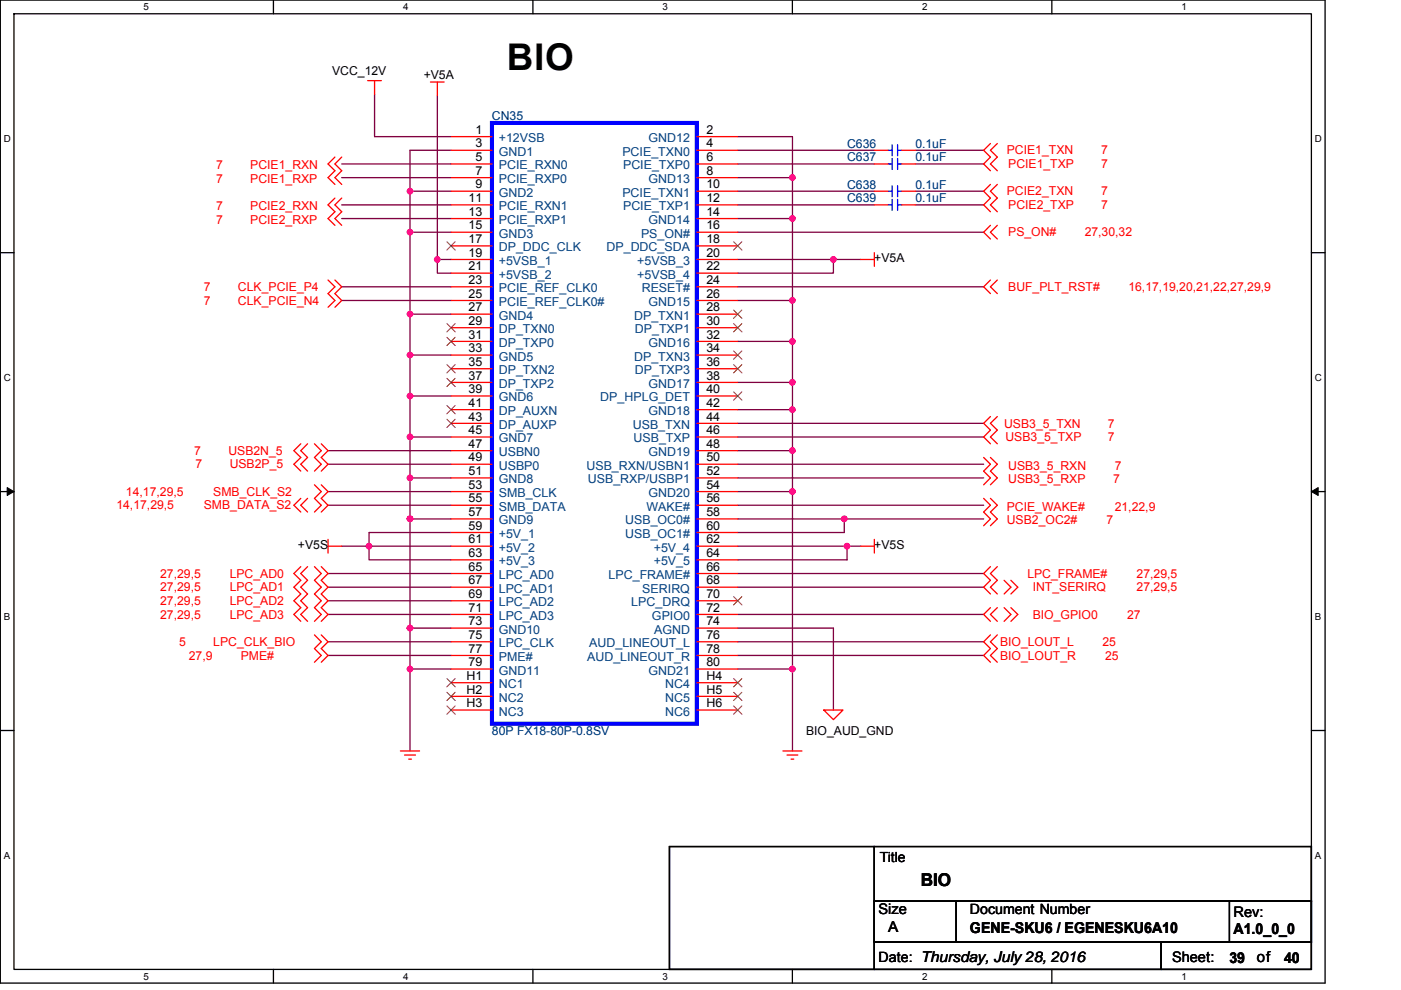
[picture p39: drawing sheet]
<svg xmlns="http://www.w3.org/2000/svg" width="297mm" height="210mm" viewBox="0 0 297 210" stroke-linecap="round" stroke-linejoin="round" font-family="sans-serif">
<defs><g id="words">
<text font-size="7.8" x="107.5" y="14.9">BIO</text>
<text font-size="3.7" x="195.2" y="187.9">BIO</text>
<g font-size="3.2">
<text x="188.3" y="197.8">A</text>
<text x="205.7" y="197.8">GENE-SKU6 / EGENESKU6A10</text>
<text x="261.5" y="198.1">A1.0_0_0</text>
<text x="260.7" y="204.2">39</text>
<text x="266.5" y="204.1">of</text>
<text x="272.2" y="204.2">40</text>
</g>
<g font-size="3.1">
<text x="186.2" y="193.9">Size</text>
<text x="261.5" y="194.5">Rev:</text>
<text x="248.5" y="204">Sheet:</text>
</g>
<g font-size="3">
<text x="186.5" y="182.8">Title</text>
<text x="205.7" y="193.8">Document Number</text>
<text x="186.2" y="204">Date: Thursday, July 28, 2016</text>
</g>
<g font-size="2.6">
<text x="70.4" y="16">VCC_12V</text>
<text x="89.8" y="16.8">+V5A</text>
<text x="100.8" y="28.4">1</text>
<text x="149.8" y="28.4">2</text>
<text x="100.8" y="31.3">3</text>
<text x="100.8" y="34.2">5</text>
<text x="149.8" y="34.2">6</text>
<text x="149.8" y="31.3">4</text>
<text x="100.8" y="37.1">7</text>
<text x="100.8" y="40">9</text>
<text x="149.8" y="40">10</text>
<text x="149.8" y="37.1">8</text>
<text x="99.4" y="42.9">11</text>
<text x="99.4" y="45.8">13</text>
<text x="149.8" y="42.9">12</text>
<text x="149.8" y="45.8">14</text>
<text x="99.4" y="48.7">15</text>
<text x="99.4" y="51.6">17</text>
<text x="149.8" y="48.7">16</text>
<text x="149.8" y="51.6">18</text>
<text x="99.4" y="54.4">19</text>
<text x="99.4" y="57.3">21</text>
<text x="149.8" y="54.4">20</text>
<text x="149.8" y="57.3">22</text>
<text x="185.4" y="55.6">+V5A</text>
<text x="99.4" y="60.2">23</text>
<text x="99.4" y="63.1">25</text>
<text x="149.8" y="63.1">26</text>
<text x="149.8" y="60.2">24</text>
<text x="99.4" y="66">27</text>
<text x="99.4" y="68.9">29</text>
<text x="99.4" y="71.8">31</text>
<text x="149.8" y="68.9">30</text>
<text x="149.8" y="66">28</text>
<text x="149.8" y="71.8">32</text>
<text x="99.4" y="74.7">33</text>
<text x="99.4" y="77.6">35</text>
<text x="149.8" y="77.6">36</text>
<text x="149.8" y="74.7">34</text>
<text x="99.4" y="80.5">37</text>
<text x="99.4" y="83.4">39</text>
<text x="149.8" y="80.5">38</text>
<text x="149.8" y="83.4">40</text>
<text x="99.4" y="86.3">41</text>
<text x="99.4" y="89.2">43</text>
<text x="149.8" y="86.3">42</text>
<text x="149.8" y="89.2">44</text>
<text x="99.4" y="92.1">45</text>
<text x="99.4" y="95">47</text>
<text x="149.8" y="95">48</text>
<text x="149.8" y="92.1">46</text>
<text x="99.4" y="97.9">49</text>
<text x="99.4" y="100.8">51</text>
<text x="149.8" y="97.9">50</text>
<text x="149.8" y="100.8">52</text>
<text x="99.4" y="103.7">53</text>
<text x="99.4" y="106.6">55</text>
<text x="149.8" y="106.6">56</text>
<text x="149.8" y="103.7">54</text>
<text x="99.4" y="109.5">57</text>
<text x="99.4" y="112.4">59</text>
<text x="149.8" y="109.5">58</text>
<text x="149.8" y="112.4">60</text>
<text x="63.2" y="116.4">+V5S</text>
<text x="99.4" y="115.3">61</text>
<text x="99.4" y="118.2">63</text>
<text x="149.8" y="115.3">62</text>
<text x="149.8" y="118.2">64</text>
<text x="185.4" y="116.4">+V5S</text>
<text x="99.4" y="121.1">65</text>
<text x="99.4" y="124">67</text>
<text x="149.8" y="121.1">66</text>
<text x="149.8" y="124">68</text>
<text x="99.4" y="126.8">69</text>
<text x="99.4" y="129.7">71</text>
<text x="149.8" y="129.7">72</text>
<text x="149.8" y="126.8">70</text>
<text x="99.4" y="132.6">73</text>
<text x="99.4" y="135.5">75</text>
<text x="149.8" y="135.5">76</text>
<text x="149.8" y="132.6">74</text>
<text x="99.4" y="138.4">77</text>
<text x="99.4" y="141.3">79</text>
<text x="149.8" y="138.4">78</text>
<text x="149.8" y="141.3">80</text>
<text x="98.9" y="144.2">H1</text>
<text x="98.9" y="147.1">H2</text>
<text x="149.8" y="144.2">H4</text>
<text x="149.8" y="147.1">H5</text>
<text x="98.9" y="150">H3</text>
<text x="149.8" y="150">H6</text>
<text x="170.9" y="155.8">BIO_AUD_GND</text>
</g>
<g font-size="2.6" fill="#000080">
<text x="104.3" y="25.5">CN35</text>
<text x="179.6" y="34.2">C637</text>
<text x="179.6" y="31.3">C636</text>
<text x="194.1" y="34.2">0.1uF</text>
<text x="194.1" y="31.3">0.1uF</text>
<text x="179.6" y="40">C638</text>
<text x="194.1" y="40">0.1uF</text>
<text x="179.6" y="42.9">C639</text>
<text x="194.1" y="42.9">0.1uF</text>
<text x="104.3" y="155.8">80P FX18-80P-0.8SV</text>
</g>
<g font-size="2.6" fill="#f00">
<text x="45.8" y="35.9">7</text>
<text x="53.1" y="35.9">PCIE1_RXN</text>
<text x="213.5" y="32.8">PCIE1_TXN</text>
<text x="213.8" y="35.6">PCIE1_TXP</text>
<text x="233.4" y="32.8">7</text>
<text x="233.4" y="35.6">7</text>
<text x="45.8" y="38.8">7</text>
<text x="53.1" y="38.8">PCIE1_RXP</text>
<text x="213.5" y="41.4">PCIE2_TXN</text>
<text x="233.4" y="41.4">7</text>
<text x="45.8" y="47.5">7</text>
<text x="45.8" y="44.6">7</text>
<text x="53.1" y="47.5">PCIE2_RXP</text>
<text x="53.1" y="44.6">PCIE2_RXN</text>
<text x="213.8" y="44.3">PCIE2_TXP</text>
<text x="233.4" y="44.3">7</text>
<text x="213.8" y="50.1">PS_ON#</text>
<text x="230" y="50.1">27,30,32</text>
<text x="43.2" y="64.6">7</text>
<text x="43.2" y="61.7">7</text>
<text x="50.5" y="64.6">CLK_PCIE_N4</text>
<text x="50.5" y="61.7">CLK_PCIE_P4</text>
<text x="213.8" y="61.7">BUF_PLT_RST#</text>
<text x="239.2" y="61.7">16,17,19,20,21,22,27,29,9</text>
<text x="212.9" y="90.7">USB3_5_TXN</text>
<text x="213.2" y="93.6">USB3_5_TXP</text>
<text x="234.9" y="90.7">7</text>
<text x="234.9" y="93.6">7</text>
<text x="41.2" y="96.5">7</text>
<text x="41.5" y="99.4">7</text>
<text x="48.4" y="96.5">USB2N_5</text>
<text x="48.7" y="99.4">USB2P_5</text>
<text x="213.8" y="99.7">USB3_5_RXN</text>
<text x="236.3" y="99.7">7</text>
<text x="26.7" y="105.2">14,17,29,5</text>
<text x="45.2" y="105.2">SMB_CLK_S2</text>
<text x="213.8" y="102.5">USB3_5_RXP</text>
<text x="236" y="102.5">7</text>
<text x="24.7" y="108">14,17,29,5</text>
<text x="43.2" y="108">SMB_DATA_S2</text>
<text x="213.5" y="108.3">PCIE_WAKE#</text>
<text x="213.5" y="111.2">USB2_OC2#</text>
<text x="234.6" y="111.2">7</text>
<text x="236.3" y="108.3">21,22,9</text>
<text x="33.9" y="122.5">27,29,5</text>
<text x="33.9" y="125.4">27,29,5</text>
<text x="48.7" y="122.5">LPC_AD0</text>
<text x="48.7" y="125.4">LPC_AD1</text>
<text x="217.8" y="122.5">LPC_FRAME#</text>
<text x="219" y="125.4">INT_SERIRQ</text>
<text x="241" y="122.5">27,29,5</text>
<text x="241" y="125.4">27,29,5</text>
<text x="33.9" y="128.3">27,29,5</text>
<text x="33.9" y="131.2">27,29,5</text>
<text x="48.7" y="128.3">LPC_AD2</text>
<text x="48.7" y="131.2">LPC_AD3</text>
<text x="219" y="131.2">BIO_GPIO0</text>
<text x="238.9" y="131.2">27</text>
<text x="38" y="137">5</text>
<text x="45.2" y="137">LPC_CLK_BIO</text>
<text x="212" y="137">BIO_LOUT_L</text>
<text x="233.7" y="137">25</text>
<text x="40" y="139.9">27,9</text>
<text x="51" y="139.9">PME#</text>
<text x="212" y="139.9">BIO_LOUT_R</text>
<text x="234.3" y="139.9">25</text>
</g>
<g font-size="2.6" fill="#004080">
<text x="105.7" y="30.1">+12VSB</text>
<text x="105.7" y="33">GND1</text>
<text x="105.7" y="35.9">PCIE_RXN0</text>
<text x="131.9" y="33">PCIE_TXN0</text>
<text x="132.1" y="35.9">PCIE_TXP0</text>
<text x="137.5" y="30.1">GND12</text>
<text x="105.7" y="38.8">PCIE_RXP0</text>
<text x="105.7" y="41.7">GND2</text>
<text x="131.9" y="41.7">PCIE_TXN1</text>
<text x="137.5" y="38.8">GND13</text>
<text x="105.7" y="44.6">PCIE_RXN1</text>
<text x="105.7" y="47.5">PCIE_RXP1</text>
<text x="132.1" y="44.6">PCIE_TXP1</text>
<text x="137.5" y="47.5">GND14</text>
<text x="105.7" y="50.4">GND3</text>
<text x="105.7" y="53.3">DP_DDC_CLK</text>
<text x="128.6" y="53.3">DP_DDC_SDA</text>
<text x="135.9" y="50.4">PS_ON#</text>
<text x="105.7" y="56.2">+5VSB_1</text>
<text x="105.7" y="59.1">+5VSB_2</text>
<text x="135.1" y="56.2">+5VSB_3</text>
<text x="135.1" y="59.1">+5VSB_4</text>
<text x="105.7" y="62">PCIE_REF_CLK0</text>
<text x="105.7" y="64.9">PCIE_REF_CLK0#</text>
<text x="136.1" y="62">RESET#</text>
<text x="137.5" y="64.9">GND15</text>
<text x="105.7" y="67.8">GND4</text>
<text x="105.7" y="70.7">DP_TXN0</text>
<text x="134.4" y="67.8">DP_TXN1</text>
<text x="134.6" y="70.7">DP_TXP1</text>
<text x="105.7" y="73.6">DP_TXP0</text>
<text x="105.7" y="76.5">GND5</text>
<text x="134.4" y="76.5">DP_TXN3</text>
<text x="137.5" y="73.6">GND16</text>
<text x="105.7" y="79.4">DP_TXN2</text>
<text x="105.7" y="82.3">DP_TXP2</text>
<text x="134.6" y="79.4">DP_TXP3</text>
<text x="137.5" y="82.3">GND17</text>
<text x="105.7" y="85.2">GND6</text>
<text x="105.7" y="88.1">DP_AUXN</text>
<text x="127.3" y="85.2">DP_HPLG_DET</text>
<text x="137.5" y="88.1">GND18</text>
<text x="105.7" y="91">DP_AUXP</text>
<text x="105.7" y="93.9">GND7</text>
<text x="134.2" y="91">USB_TXN</text>
<text x="134.3" y="93.9">USB_TXP</text>
<text x="105.7" y="96.8">USBN0</text>
<text x="105.7" y="99.6">USBP0</text>
<text x="124.3" y="99.6">USB_RXN/USBN1</text>
<text x="137.5" y="96.8">GND19</text>
<text x="105.7" y="102.5">GND8</text>
<text x="105.7" y="105.4">SMB_CLK</text>
<text x="124.6" y="102.5">USB_RXP/USBP1</text>
<text x="137.5" y="105.4">GND20</text>
<text x="105.7" y="108.3">SMB_DATA</text>
<text x="105.7" y="111.2">GND9</text>
<text x="132.5" y="111.2">USB_OC0#</text>
<text x="137.1" y="108.3">WAKE#</text>
<text x="105.7" y="114.1">+5V_1</text>
<text x="105.7" y="117">+5V_2</text>
<text x="105.7" y="119.9">+5V_3</text>
<text x="132.5" y="114.1">USB_OC1#</text>
<text x="138.6" y="117">+5V_4</text>
<text x="138.6" y="119.9">+5V_5</text>
<text x="105.7" y="122.8">LPC_AD0</text>
<text x="105.7" y="125.7">LPC_AD1</text>
<text x="129" y="122.8">LPC_FRAME#</text>
<text x="136.2" y="125.7">SERIRQ</text>
<text x="105.7" y="128.6">LPC_AD2</text>
<text x="105.7" y="131.5">LPC_AD3</text>
<text x="133.9" y="128.6">LPC_DRQ</text>
<text x="138.2" y="131.5">GPIO0</text>
<text x="105.7" y="134.4">GND10</text>
<text x="105.7" y="137.3">LPC_CLK</text>
<text x="124.9" y="137.3">AUD_LINEOUT_L</text>
<text x="138.7" y="134.4">AGND</text>
<text x="105.7" y="140.2">PME#</text>
<text x="105.7" y="143.1">GND11</text>
<text x="124.5" y="140.2">AUD_LINEOUT_R</text>
<text x="137.5" y="143.1">GND21</text>
<text x="105.7" y="146">NC1</text>
<text x="105.7" y="148.9">NC2</text>
<text x="141" y="146">NC4</text>
<text x="141" y="148.9">NC5</text>
<text x="105.7" y="151.8">NC3</text>
<text x="141" y="151.8">NC6</text>
</g>
<g font-size="2.1">
<text x="30.5" y="2.2">5</text>
<text x="85.5" y="2.2">4</text>
<text x="140.5" y="2.2">3</text>
<text x="195.5" y="2.2">2</text>
<text x="250.5" y="2.2">1</text>
<text x=".8" y="30.1">D</text>
<text x="278.8" y="30.1">D</text>
<text x=".8" y="80.8">C</text>
<text x="278.8" y="80.8">C</text>
<text x=".8" y="131.4">B</text>
<text x="278.8" y="131.4">B</text>
<text x=".8" y="182.1">A</text>
<text x="278.8" y="182.1">A</text>
<text x="30.5" y="207.8">5</text>
<text x="85.5" y="207.8">4</text>
<text x="140.5" y="207.8">3</text>
<text x="195.5" y="207.8">2</text>
<text x="250.5" y="207.8">1</text>
</g>
</g></defs>
<path d="M.1 0h280.8v208.5h-280.8zM3 2.9h275v202.7h-275z" fill="none" stroke="#000" stroke-width=".28"/>
<g fill="#fff">
<path d="M30.5 .3h1.1v2.3h-1.1z"/>
<path d="M30.5 205.9h1.1v2.3h-1.1z"/>
</g>
<path d="M58 0v2.9M58 205.6v2.9" fill="none" stroke="#000" stroke-width=".28"/>
<g fill="#fff">
<path d="M85.5 .3h1.1v2.3h-1.1z"/>
<path d="M85.5 205.9h1.1v2.3h-1.1z"/>
</g>
<path d="M113 0v2.9M113 205.6v2.9" fill="none" stroke="#000" stroke-width=".28"/>
<g fill="#fff">
<path d="M140.5 .3h1.1v2.3h-1.1z"/>
<path d="M140.5 205.9h1.1v2.3h-1.1z"/>
</g>
<path d="M168 0v2.9M168 205.6v2.9" fill="none" stroke="#000" stroke-width=".28"/>
<g fill="#fff">
<path d="M195.5 .3h1.2v2.3h-1.2z"/>
<path d="M195.5 205.9h1.2v2.3h-1.2z"/>
</g>
<path d="M223 0v2.9M223 205.6v2.9" fill="none" stroke="#000" stroke-width=".28"/>
<g fill="#fff">
<path d="M250.5 .3h1.2v2.3h-1.2z"/>
<path d="M250.5 205.9h1.2v2.3h-1.2z"/>
<path d="M.8 28.3h1.5v2.3h-1.5z"/>
<path d="M278.8 28.3h1.5v2.3h-1.5z"/>
<path d="M.8 78.9h1.5v2.3h-1.5z"/>
<path d="M278.8 78.9h1.5v2.3h-1.5z"/>
</g>
<path d="M.1 53.6h2.9M278 53.6h2.9" fill="none" stroke="#000" stroke-width=".28"/>
<g fill="#fff">
<path d="M.8 129.6h1.4v2.3h-1.4z"/>
<path d="M278.8 129.6h1.4v2.3h-1.4z"/>
</g>
<path d="M.1 104.3h2.9M278 104.3h2.9" fill="none" stroke="#000" stroke-width=".28"/>
<path d="M1.5 103.4l1.5 .9-1.5 .8zM278 104.3l1.5-.9v1.7z" fill="#000" stroke="#000" stroke-width=".21"/>
<g fill="#fff">
<path d="M.8 180.3h1.4v2.3h-1.4z"/>
<path d="M278.8 180.3h1.4v2.3h-1.4z"/>
</g>
<path d="M.1 154.9h2.9M278 154.9h2.9M141.9 179.6h43.5v26h-43.5zM185.4 179.6h92.6v11.5h-92.6zM185.4 191.1h17.4v8.7h-17.4zM185.4 199.8h60.8v5.8h-60.8zM202.8 191.1h75.2v8.7h-75.2zM246.2 199.8h31.8v5.8h-31.8zM260.7 191.1h17.3v8.7h-17.3z" fill="none" stroke="#000" stroke-width=".28"/>
<g fill="none" stroke="#800040" stroke-width=".28">
<path d="M72.5 37.7h23.1M72.5 34.8h23.1M79.4 20v9h16.2M92.7 20.3v34.7h2.9M95.6 31.9h-8.7v8.7M156.4 29h11.6v8.7M156.4 37.7h11.6M156.4 34.8h29M156.4 31.9h29M168 37.7v8.7M194.1 31.9h14.5M194.1 34.8h14.5"/>
<path d="M72.5 46.4h23.1M72.5 43.5h23.1M86.9 49.3v17.3M86.9 49.3h8.7M86.9 40.6v8.7M86.9 40.6h8.7M92.7 55v2.9h2.9M156.4 55h20.3v2.9h-20.3M156.4 46.4h11.6M156.4 40.6h29M156.4 43.5h29M156.4 49.3h52.2"/>
<path d="M168 46.4v17.3M176.7 55h5.8M194.1 40.6h14.5M194.1 43.5h14.5M72.5 60.8h23.1M72.5 63.7h23.1M86.9 66.6v8.7M86.9 66.6h8.7M86.9 75.3v8.7M86.9 75.3h8.7M156.4 72.4h11.6M156.4 63.7h11.6"/>
<path d="M156.4 60.8h52.2M168 63.7v8.7M168 72.4v8.7M69.6 98.5h26M69.6 95.6h26M86.9 84v8.7M86.9 92.7h8.7M86.9 84h8.7M86.9 92.7v8.7M156.4 98.5h52.2M156.4 95.6h11.6M156.4 86.9h11.6"/>
<path d="M156.4 81.1h11.6M156.4 92.7h52.2M156.4 89.8h52.2M168 95.6v8.7M168 86.9v8.7M168 81.1v5.8M69.6 104.3h26M69.6 107.2h26M72.5 115.8h5.7v2.9h17.4M86.9 110.1v23.1M86.9 110.1h8.7M86.9 101.4v8.7"/>
<path d="M86.9 101.4h8.7M95.6 112.9h-17.4v2.9h17.4M156.4 101.4h52.2M156.4 110.1h22.6v2.8h-22.6M156.4 104.3h11.6M156.4 115.8h23.2M156.4 107.2h52.2M168 104.3v37.6M179 110.1h29.6M179.6 115.8v2.9h-23.2M179.6 115.8h2.9M69.6 121.6h26"/>
<path d="M69.6 124.5h26M69.6 127.4h26M69.6 130.3h26M69.6 136.1h26M69.6 139h26M86.9 133.2h8.7M86.9 133.2v8.7M156.4 130.3h52.2M156.4 121.6h52.2M156.4 124.5h52.2M156.4 136.1h52.2M156.4 139h52.2"/>
<path d="M156.4 133.2h20.3v17.4M86.9 141.9h8.7M86.9 141.9v17.4M156.4 141.9h11.6M168 141.9v17.4"/>
</g>
<g fill="#f0f" stroke="#f0f" stroke-width=".28">
<circle cx="179" cy="110" r=".57"/>
<circle cx="78.2" cy="115.8" r=".57"/>
<circle cx="86.9" cy="133.2" r=".57"/>
<circle cx="86.9" cy="141.9" r=".57"/>
<circle cx="168" cy="141.9" r=".57"/>
<circle cx="168" cy="104.3" r=".57"/>
<circle cx="168" cy="95.6" r=".57"/>
<circle cx="168" cy="86.9" r=".57"/>
<circle cx="168" cy="81.1" r=".57"/>
<circle cx="168" cy="72.4" r=".57"/>
<circle cx="168" cy="63.7" r=".57"/>
<circle cx="168" cy="46.3" r=".57"/>
<circle cx="168" cy="37.7" r=".57"/>
<circle cx="86.9" cy="110" r=".57"/>
<circle cx="86.9" cy="101.4" r=".57"/>
<circle cx="86.9" cy="92.7" r=".57"/>
<circle cx="86.9" cy="84" r=".57"/>
<circle cx="86.9" cy="75.3" r=".57"/>
<circle cx="86.9" cy="66.6" r=".57"/>
<circle cx="86.9" cy="49.2" r=".57"/>
<circle cx="86.9" cy="40.6" r=".57"/>
<circle cx="179.6" cy="115.8" r=".57"/>
<circle cx="176.7" cy="55" r=".57"/>
<circle cx="92.7" cy="55" r=".57"/>
</g>
<g fill="none" stroke="#f00" stroke-width=".28">
<path d="M78 17.1h2.9M79.4 17.1v2.9M91.3 17.4h2.9M92.7 17.4v2.9M71 33.3l-1.4 1.5 1.4 1.4-1.4 1.5 1.4 1.4M72.5 33.3l-1.5 1.5 1.5 1.4-1.5 1.5 1.5 1.4M95.6 29h8.7M95.6 31.9h8.7M95.6 34.8h8.7M95.6 37.7h8.7M147.7 29h8.7M147.7 31.9h8.7"/>
<path d="M147.7 34.8h8.7M147.7 37.7h8.7M185.4 34.8h2.9M185.4 31.9h2.9M191.2 34.8h2.9M191.2 31.9h2.9M210 30.4l-1.4 1.5 1.4 1.4-1.4 1.5 1.4 1.4M210 39.1l-1.4 1.5 1.4 1.4-1.4 1.5 1.4 1.4M211.5 30.4l-1.5 1.5 1.5 1.4-1.5 1.5 1.5 1.4M211.5 39.1l-1.5 1.5 1.5 1.4-1.5 1.5 1.5 1.4M69.6 59.4l1.4 1.4-1.4 1.5 1.4 1.4-1.4 1.5M71 42l-1.4 1.5 1.4 1.4-1.4 1.5 1.4 1.4"/>
<path d="M71 59.4l1.5 1.4-1.5 1.5 1.5 1.4-1.5 1.5M72.5 42l-1.5 1.5 1.5 1.4-1.5 1.5 1.5 1.4M95.6 40.6h8.7M95.6 43.5h8.7M95.6 46.4h8.7M95.6 49.3h8.7M95.6 52.2h8.7M95.6 55h8.7M95.6 57.9h8.7M147.7 40.6h8.7M147.7 43.5h8.7M147.7 46.4h8.7"/>
<path d="M147.7 49.3h8.7M147.7 52.2h8.7M147.7 55h8.7M147.7 57.9h8.7M182.5 55h2.9M185.4 53.6v2.9M185.4 43.5h2.9M185.4 40.6h2.9M191.2 43.5h2.9M191.2 40.6h2.9M210 47.8l-1.4 1.5 1.4 1.4M210 59.4l-1.4 1.4 1.4 1.5"/>
<path d="M211.5 47.8l-1.5 1.5 1.5 1.4M211.5 59.4l-1.5 1.4 1.5 1.5M95.6 60.8h8.7M95.6 63.7h8.7M95.6 66.6h8.7M95.6 69.5h8.7M95.6 72.4h8.7M95.6 75.3h8.7M95.6 78.2h8.7M147.7 60.8h8.7M147.7 63.7h8.7M147.7 66.6h8.7"/>
<path d="M147.7 69.5h8.7M147.7 72.4h8.7M147.7 75.3h8.7M147.7 78.2h8.7M63.8 94.1l-1.5 1.5 1.5 1.4-1.5 1.5 1.5 1.4M65.2 94.1l-1.4 1.5 1.4 1.4-1.4 1.5 1.4 1.4M66.7 94.1l1.4 1.5-1.4 1.4 1.4 1.5-1.4 1.4M68.1 94.1l1.5 1.5-1.5 1.4 1.5 1.5-1.5 1.4M95.6 81.1h8.7M95.6 84h8.7M95.6 86.9h8.7M95.6 89.8h8.7"/>
<path d="M95.6 92.7h8.7M95.6 95.6h8.7M95.6 98.5h8.7M147.7 81.1h8.7M147.7 84h8.7M147.7 86.9h8.7M147.7 89.8h8.7M147.7 92.7h8.7M147.7 95.6h8.7M147.7 98.5h8.7M208.6 97l1.4 1.5-1.4 1.4 1.4 1.5-1.4 1.4M210 97l1.5 1.5-1.5 1.4 1.5 1.5-1.5 1.4"/>
<path d="M210 88.3l-1.4 1.5 1.4 1.4-1.4 1.5 1.4 1.4M211.5 88.3l-1.5 1.5 1.5 1.4-1.5 1.5 1.5 1.4M63.8 105.7l-1.5 1.5 1.5 1.4M65.2 105.7l-1.4 1.5 1.4 1.4M66.7 102.8l1.4 1.5-1.4 1.4 1.4 1.5-1.4 1.4M68.1 102.8l1.5 1.5-1.5 1.4 1.5 1.5-1.5 1.4M69.6 115.8h2.9M69.6 114.4v2.9M95.6 101.4h8.7M95.6 104.3h8.7M95.6 107.2h8.7M95.6 110.1h8.7"/>
<path d="M95.6 112.9h8.7M95.6 115.8h8.7M95.6 118.7h8.7M147.7 101.4h8.7M147.7 104.3h8.7M147.7 107.2h8.7M147.7 110.1h8.7M147.7 112.9h8.7M147.7 115.8h8.7M147.7 118.7h8.7M182.5 115.8h2.9M185.4 114.4v2.9"/>
<path d="M208.6 105.7l1.4 1.5-1.4 1.4 1.4 1.5-1.4 1.4M210 105.7l1.5 1.5-1.5 1.4 1.5 1.5-1.5 1.4M63.8 120.2l-1.5 1.4 1.5 1.5-1.5 1.4 1.5 1.5-1.5 1.4 1.5 1.5-1.5 1.4 1.5 1.5M65.2 120.2l-1.4 1.4 1.4 1.5-1.4 1.4 1.4 1.5-1.4 1.4 1.4 1.5-1.4 1.4 1.4 1.5M66.7 120.2l1.4 1.4-1.4 1.5 1.4 1.4-1.4 1.5 1.4 1.4-1.4 1.5 1.4 1.4-1.4 1.5M66.7 134.7l1.4 1.4-1.4 1.5 1.4 1.4-1.4 1.5M68.1 120.2l1.5 1.4-1.5 1.5 1.5 1.4-1.5 1.5 1.5 1.4-1.5 1.5 1.5 1.4-1.5 1.5M68.1 134.7l1.5 1.4-1.5 1.5 1.5 1.4-1.5 1.5M95.6 121.6h8.7M95.6 124.5h8.7M95.6 127.4h8.7M95.6 130.3h8.7"/>
<path d="M95.6 133.2h8.7M95.6 136.1h8.7M95.6 139h8.7M147.7 121.6h8.7M147.7 124.5h8.7M147.7 127.4h8.7M147.7 130.3h8.7M147.7 133.2h8.7M147.7 136.1h8.7M147.7 139h8.7M210 120.2l-1.4 1.4 1.4 1.5-1.4 1.4 1.4 1.5M210 134.7l-1.4 1.4 1.4 1.5-1.4 1.4 1.4 1.5"/>
<path d="M210 128.9l-1.4 1.4 1.4 1.5M211.5 120.2l-1.5 1.4 1.5 1.5-1.5 1.4 1.5 1.5M211.5 134.7l-1.5 1.4 1.5 1.5-1.5 1.4 1.5 1.5M211.5 128.9l-1.5 1.4 1.5 1.5M212.9 123.1l1.4 1.4-1.4 1.5M212.9 128.9l1.4 1.4-1.4 1.5M214.3 123.1l1.5 1.4-1.5 1.5M214.3 128.9l1.5 1.4-1.5 1.5M84.9 159.3h4.1M95.6 141.9h8.7M95.6 144.8h8.7M95.6 147.7h8.7"/>
<path d="M95.6 150.6h8.7M147.7 141.9h8.7M147.7 144.8h8.7M147.7 147.7h8.7M147.7 150.6h8.7M166 159.3h4M174.7 150.6h4l-2 2zM85.8 160.1h2.3M86.7 161h.5M166.9 160.1h2.3M167.7 161h.6"/>
</g>
<g fill="none" stroke="#00f" stroke-width=".28">
<path d="M188.3 34.8h.8M188.3 31.9h.8M189.1 33.6v2.3M189.1 30.7v2.3M189.1 39.4v2.3M190.3 33.6v2.3M190.3 30.7v2.3M190.3 39.4v2.3M190.3 34.8h.9M190.3 31.9h.9M188.3 43.5h.8M188.3 40.6h.8"/>
<path d="M189.1 42.3v2.3M190.3 42.3v2.3M190.3 43.5h.9M190.3 40.6h.9"/>
</g>
<path d="M104.3 26.1h43.4v127.4h-43.4z" fill="none" stroke="#00f" stroke-width=".87"/>
<g fill="none" stroke="#804000" stroke-width=".21">
<path d="M94.8 51.3l1.7 1.7M96.5 51.3l-1.8 1.7M155.6 51.3l1.7 1.7M157.3 51.3l-1.8 1.7M94.8 68.6l1.7 1.8M94.8 71.5l1.7 1.8M94.8 77.3l1.7 1.8M96.5 68.6l-1.8 1.8M96.5 71.5l-1.8 1.8M96.5 77.3l-1.8 1.8M155.6 65.8l1.7 1.7M155.6 68.6l1.7 1.8"/>
<path d="M155.6 74.4l1.7 1.8M155.6 77.3l1.7 1.8M157.3 65.8l-1.8 1.7M157.3 68.6l-1.8 1.8M157.3 74.4l-1.8 1.8M157.3 77.3l-1.8 1.8M94.8 80.2l1.7 1.8M94.8 86l1.7 1.8M94.8 88.9l1.7 1.8M96.5 80.2l-1.8 1.8M96.5 86l-1.8 1.8M96.5 88.9l-1.8 1.8"/>
<path d="M155.6 83.1l1.7 1.8M157.3 83.1l-1.8 1.8M155.6 126.6l1.7 1.7M157.3 126.6l-1.8 1.7M94.8 143.9l1.7 1.8M94.8 146.8l1.7 1.8M94.8 149.7l1.7 1.8M96.5 143.9l-1.8 1.8M96.5 146.8l-1.8 1.8M96.5 149.7l-1.8 1.8M155.6 143.9l1.7 1.8M155.6 146.8l1.7 1.8"/>
<path d="M155.6 149.7l1.7 1.8M157.3 143.9l-1.8 1.8M157.3 146.8l-1.8 1.8M157.3 149.7l-1.8 1.8"/>
</g>
<use href="#words"/>
</svg>
